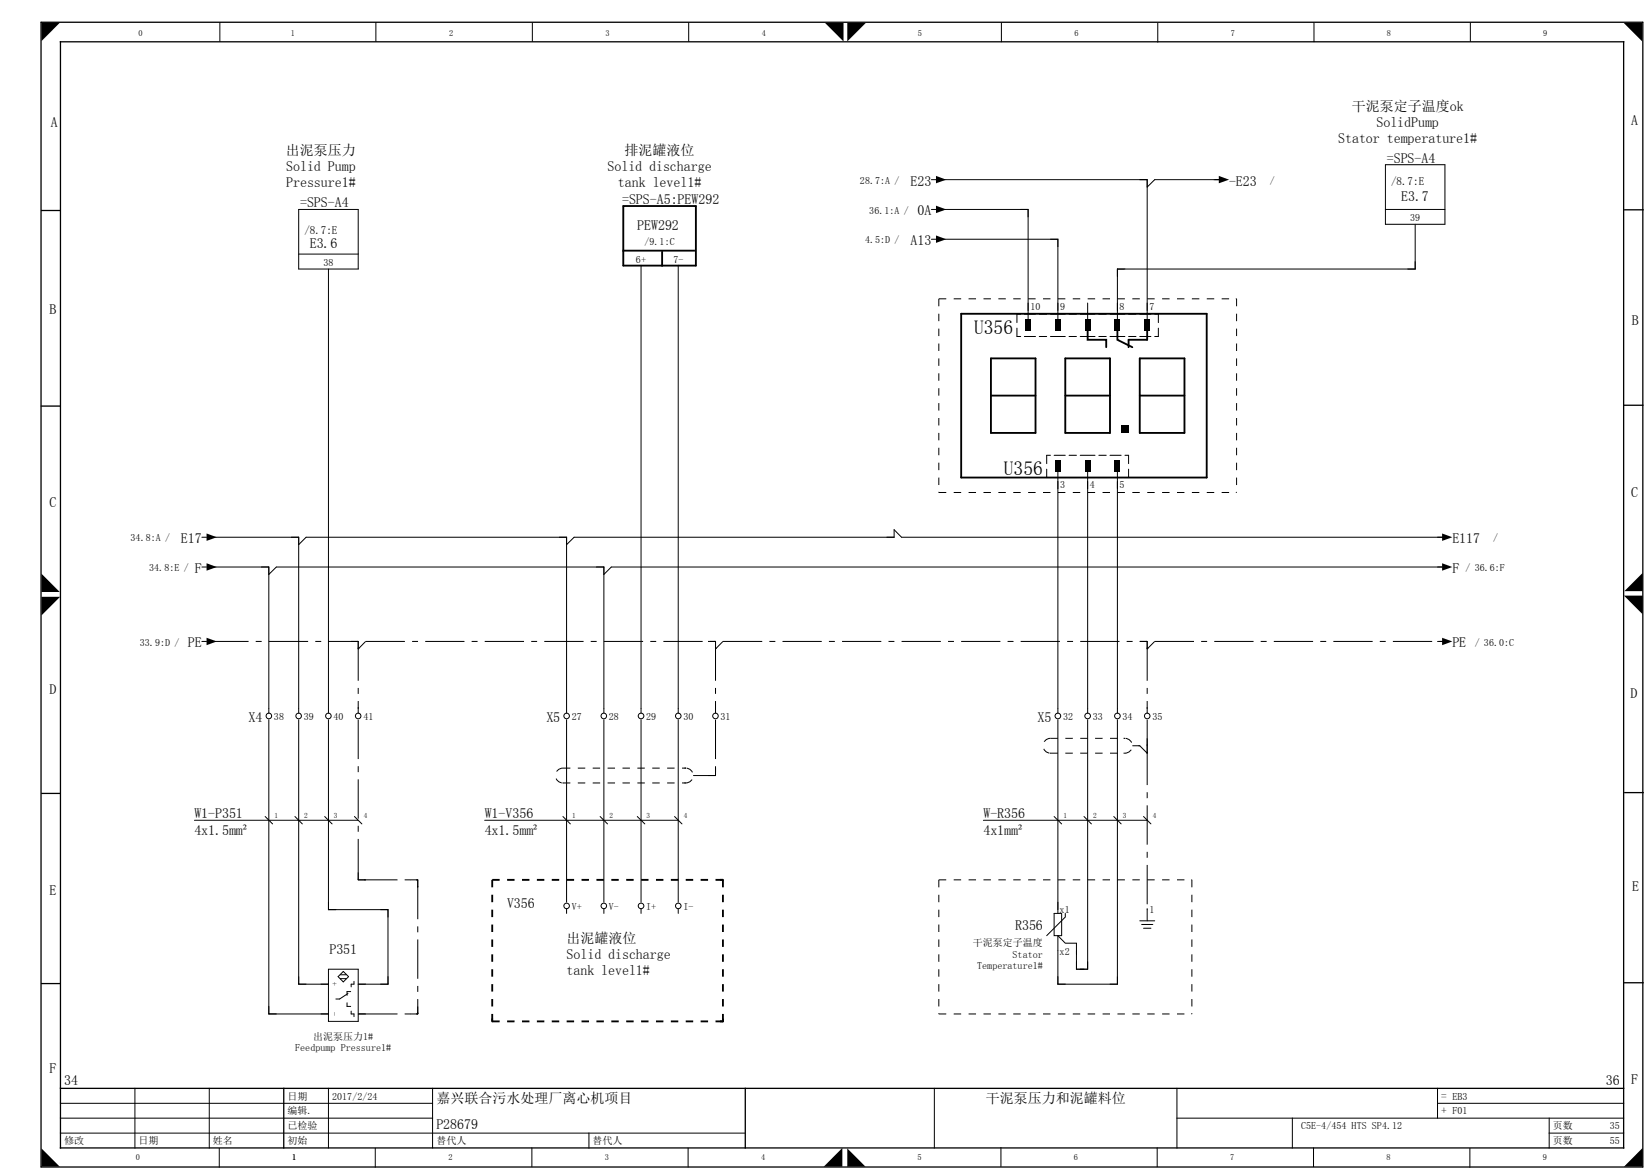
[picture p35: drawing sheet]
<svg xmlns="http://www.w3.org/2000/svg" width="297mm" height="210mm" viewBox="0 0 297 210" stroke-linecap="round" stroke-linejoin="round" font-family="sans-serif">
<defs><g id="words">
<g font-size="3.5">
<text x="175.3" y="60">U356</text>
<text x="180.6" y="85.3">U356</text>
</g>
<g font-size="2.5">
<text x="9.1" y="22.8">A</text>
<text x="243.2" y="19.9">干泥泵定子温度ok</text>
<text x="247.6" y="22.8">SolidPump</text>
<text x="293.5" y="22.5">A</text>
<text x="51.5" y="27.9">出泥泵压力</text>
<text x="112.4" y="27.9">排泥罐液位</text>
<text x="240.8" y="25.6">Stator temperature1#</text>
<text x="249.5" y="29.3">=SPS-A4</text>
<text x="51.5" y="30.8">Solid Pump</text>
<text x="51.5" y="33.7">Pressure1#</text>
<text x="109.3" y="30.7">Solid discharge</text>
<text x="111.2" y="33.6">tank level1#</text>
<text x="163.8" y="33.4">E23</text>
<text x="221.1" y="33.4">-E23</text>
<text x="54" y="37.3">=SPS-A4</text>
<text x="111.9" y="36.6">=SPS-A5:PEW292</text>
<text x="114.7" y="41.3">PEW292</text>
<text x="165.1" y="38.7">0A</text>
<text x="252.1" y="36">E3.7</text>
<text x="55.7" y="44.7">E3.6</text>
<text x="163.8" y="44.1">A13</text>
<text x="8.9" y="56.4">B</text>
<text x="293.6" y="58.4">B</text>
<text x="293.5" y="89.4">C</text>
<text x="8.9" y="91.2">C</text>
<text x="32.6" y="97.6">E17</text>
<text x="261.3" y="97.6">E117</text>
<text x="35" y="103">F</text>
<text x="261.3" y="103">F</text>
<text x="33.8" y="116.4">PE</text>
<text x="261.3" y="116.4">PE</text>
<text x="8.9" y="124.7">D</text>
<text x="293.3" y="125.5">D</text>
<text x="44.7" y="129.8">X4</text>
<text x="98.3" y="129.8">X5</text>
<text x="186.7" y="129.8">X5</text>
<text x="35" y="147.1">W1-P351</text>
<text x="87.2" y="147.1">W1-V356</text>
<text x="176.9" y="147.1">W-R356</text>
<text x="35" y="150.1">4x1.5mm²</text>
<text x="87.2" y="150.1">4x1.5mm²</text>
<text x="176.9" y="150.1">4x1mm²</text>
<text x="8.9" y="160.8">E</text>
<text x="293.6" y="160.2">E</text>
<text x="91.2" y="163.2">V356</text>
<text x="182.6" y="167.3">R356</text>
<text x="59.3" y="171.6">P351</text>
<text x="101.9" y="169.5">出泥罐液位</text>
<text x="101.9" y="172.4">Solid discharge</text>
<text x="101.9" y="175.2">tank level1#</text>
<text x="8.9" y="193">F</text>
<text x="11.5" y="195">34</text>
<text x="288.9" y="195">36</text>
<text x="293.5" y="194.8">F</text>
<text x="78.5" y="203">P28679</text>
<text x="78.5" y="198.3">嘉兴联合污水处理厂离心机项目</text>
<text x="177.4" y="198.3">干泥泵压力和泥罐料位</text>
</g>
<g font-size="2">
<text x="250.3" y="33.3">/8.7:E</text>
<text x="54.8" y="42">/8.7:E</text>
<text x="259.3" y="197.7">= EB3</text>
<text x="259.3" y="200.3">+ F01</text>
</g>
<g font-size="1.8">
<text x="154.7" y="33.1">28.7:A /</text>
<text x="228.5" y="33.1">/</text>
<text x="156.4" y="38.4">36.1:A /</text>
<text x="253.7" y="39.7">39</text>
<text x="58.2" y="47.8">38</text>
<text x="114.4" y="47.4">6+</text>
<text x="115.9" y="44.1">/9.1:C</text>
<text x="121.2" y="47.4">7-</text>
<text x="155.6" y="43.8">4.5:D /</text>
<text x="185.4" y="55.8">10</text>
<text x="190.7" y="55.8">9</text>
<text x="201.4" y="55.8">8</text>
<text x="206.8" y="55.8">7</text>
<text x="190.7" y="87.8">3</text>
<text x="196.1" y="87.8">4</text>
<text x="201.4" y="87.8">5</text>
<text x="23.5" y="97.3">34.8:A /</text>
<text x="268.7" y="97.3">/</text>
<text x="26.8" y="102.7">34.8:E /</text>
<text x="263.6" y="102.7">/ 36.6:F</text>
<text x="25.2" y="116.1">33.9:D /</text>
<text x="265.3" y="116.1">/ 36.0:C</text>
<text x="49.3" y="129.5">38</text>
<text x="54.6" y="129.5">39</text>
<text x="60" y="129.5">40</text>
<text x="65.4" y="129.5">41</text>
<text x="102.9" y="129.5">27</text>
<text x="109.6" y="129.5">28</text>
<text x="116.3" y="129.5">29</text>
<text x="123" y="129.5">30</text>
<text x="129.6" y="129.5">31</text>
<text x="191.3" y="129.5">32</text>
<text x="196.6" y="129.5">33</text>
<text x="202" y="129.5">34</text>
<text x="207.3" y="129.5">35</text>
<text x="102.9" y="163.6">V+</text>
<text x="109.6" y="163.6">V-</text>
<text x="116.3" y="163.6">I+</text>
<text x="123" y="163.6">I-</text>
<text x="190.6" y="164.1">x1</text>
<text x="206.8" y="164.2">1</text>
<text x="175" y="170.1">干泥泵定子温度</text>
<text x="182.2" y="172.2">Stator</text>
<text x="190.6" y="171.8">x2</text>
<text x="175.8" y="174.2">Temperature1#</text>
<text x="53.1" y="189">Feedpump Pressure1#</text>
<text x="56.3" y="187">出泥泵压力1#</text>
<text x="51.7" y="197.7">日期</text>
<text x="59.8" y="197.7">2017/2/24</text>
<text x="51.7" y="200.3">编辑.</text>
<text x="51.7" y="203">已检验</text>
<text x="234.1" y="203">C5E-4/454 HTS SP4.12</text>
<text x="279.4" y="203">页数</text>
<text x="289.6" y="203">35</text>
<text x="11.5" y="205.7">修改</text>
<text x="24.9" y="205.7">日期</text>
<text x="38.3" y="205.7">姓名</text>
<text x="51.7" y="205.7">初始</text>
<text x="78.5" y="205.7">替代人</text>
<text x="106.6" y="205.7">替代人</text>
<text x="279.4" y="205.7">页数</text>
<text x="289.6" y="205.7">55</text>
</g>
<g font-size="1.5">
<text x="24.9" y="6.5">0</text>
<text x="52.3" y="6.4">1</text>
<text x="80.8" y="6.4">2</text>
<text x="108.9" y="6.4">3</text>
<text x="137.1" y="6.4">4</text>
<text x="165.2" y="6.4">5</text>
<text x="193.3" y="6.4">6</text>
<text x="221.4" y="6.4">7</text>
<text x="249.5" y="6.4">8</text>
<text x="277.7" y="6.4">9</text>
<text x="60.7" y="177.3" transform="rotate(-90 60.7 177.3)">+</text>
<text x="60.7" y="182.6" transform="rotate(-90 60.7 182.6)">-</text>
<text x="24.5" y="208.6">0</text>
<text x="52.6" y="208.6">1</text>
<text x="80.7" y="208.6">2</text>
<text x="108.8" y="208.6">3</text>
<text x="136.9" y="208.6">4</text>
<text x="165.1" y="208.6">5</text>
<text x="193.2" y="208.6">6</text>
<text x="221.3" y="208.6">7</text>
<text x="249.4" y="208.6">8</text>
<text x="277.6" y="208.6">9</text>
</g>
<g font-size="1.3">
<text x="49.4" y="147.1">1</text>
<text x="54.7" y="147.1">2</text>
<text x="60.1" y="147.1">3</text>
<text x="65.4" y="147.1">4</text>
<text x="102.9" y="147.1">1</text>
<text x="109.6" y="147.1">2</text>
<text x="116.3" y="147.1">3</text>
<text x="123" y="147.1">4</text>
<text x="191.3" y="147.1">1</text>
<text x="196.7" y="147.1">2</text>
<text x="202" y="147.1">3</text>
<text x="207.4" y="147.1">4</text>
</g>
</g></defs>
<g fill="none" stroke="#000" stroke-width=".18">
<path d="M39.6 4v3.4M67.6 4v3.4M95.8 4.1v3.3M123.9 4.1v3.3M180.2 4.1v3.4M208.3 4.2v3.4M236.4 4.1v3.4M264.5 4.1v3.3M53.7 37.7h10.7v10.7h-10.7zM167.6 32.3h.8M167.6 37.7h.8M168.9 32.3h37.5v25.2"/>
<path d="M168.9 37.7h16.1v18.1M183.6 37.7h1.4v1.3M205.1 32.3h1.3v1.3l1.3-1.3h12.1M249.3 37.7h10.7M249.3 29.6h10.7v10.7h-10.7zM53.7 45.7h10.7M59.1 48.4v79.8M115.3 47.7v80.5M122 47.7v80.5M167.6 43h.8M168.9 43h21.4v12.8M183 59v1.5h.6"/>
<path d="M183.6 56.5h-.6v1.5M184.3 56.5h2M185 54.5v3M187 56.5h1.3M189 43h1.3v1.3M189 56.5h2.7M190.3 54.5v3M192.3 56.5h1.4M194.3 56.5h2.7M195.7 54.5v3M197.7 56.5h1.3M199.7 56.5h2.7"/>
<path d="M203 56.5h1.4M205.1 56.5h2M207.7 56.5h.7v1.5M208.4 59v1.5h-.7M254.6 40.3v8.1h-53.6v9.1M184.3 60.5h2M187 60.5h1.3M189 60.5h2.7M192.3 60.5h1.4M194.3 60.5h2.7M197.7 60.5h1.3M199.7 60.5h2.7"/>
<path d="M203 60.5h1.4M205.1 60.5h2M36.3 96.6h.9M37.7 96.6h16v31.6M52.4 96.6h1.3v1.3l1.4-1.3h46.8v31.6M100.6 96.6h1.3v1.3l1.4-1.3h57.6v-1.4l1.3 1.4h97.8M188.3 84.3v1.6h.7M189 81.9h-.7v1.5M189.7 81.9h2M189.7 85.9h2M190.3 84.9v43.3M192.3 81.9h1.4"/>
<path d="M192.3 85.9h1.4M194.3 85.9h2.7M194.3 81.9h2.7M195.7 84.9v43.3M197.7 81.9h1.3M197.7 85.9h1.3M199.7 81.9h2M199.7 85.9h2M201 84.9v43.3M202.4 81.9h.6v1.5M203 84.3v1.6h-.6M36.3 101.9h.9"/>
<path d="M36.3 115.3h.9M37.7 101.9h10.7v26.3M47 101.9h1.4v1.4l1.3-1.4h58.9v26.3M107.3 101.9h1.3v1.4l1.4-1.4h150M258.6 115.3h.9M48.4 129.4v52.9h10.7M53.7 129.4v47.5h5.4M59.1 129.4v34.1h10.7v13.4h-5.4M64.4 127.4v.8M101.9 129.4v32.8M108.6 129.4v32.8M115.3 129.4v32.8"/>
<path d="M122 129.4v32.8M128.7 127.4v.8M190.3 129.4v34.8M195.7 129.4v44.8h-2v-3.3M201 129.4v47.5h-10.7v-8.7l1.4 1.4h2v2M206.4 127.4v.8M35 147.5h29.4M47.7 146.8l1.3 1.3M53.1 146.8l1.3 1.3M58.4 146.8l1.4 1.3M63.8 146.8l1.3 1.3M87.2 147.5h34.8"/>
<path d="M101.3 146.8l1.3 1.3M108 146.8l1.3 1.3M114.7 146.8l1.3 1.3M121.4 146.8l1.3 1.3M176.9 147.5h29.5M189.7 146.8l1.3 1.3M195 146.8l1.4 1.3M200.4 146.8l1.3 1.3M205.7 146.8l1.4 1.3M53.7 175.6v1.3h1.4M59.1 162.2v1.3h1.3M59.1 174.2h5.3v9.4h-5.3z"/>
<path d="M61.2 175.2h1.2M61.2 175.9h1.2M61.8 174.6l.9 1-.9 .9-1-.9zM62.6 178.6l-1.5 1h-.7M63.1 178.3h-.7v.6M63.7 176.4v.5h-.5v.5M68.5 163.5h1.3v1.4M101.9 163.4v.8M108.6 163.4v.8M115.3 163.4v.8M122 163.4v.8M189.7 164.2h1.3v4h-1.3z"/>
<path d="M190.3 175.6v1.3h1.4M191.7 164.2v.7l-3.4 3.3M193.7 172.9v1.3h1.3M205.1 165.5h2.6M205.4 166.2h2M205.7 166.9h1.4M206.4 163.5v2M10.9 198.4h66.9M24.3 195.7v10.7M37.7 195.7v10.7M48.4 180.9v1.4h1.3M59.1 195.7v10.7"/>
<path d="M62.4 180.3v.6h.7M63.2 181.8v.5h.5v.5M64.4 182.3h1.4M77.8 195.7v10.7M168.1 195.7v10.7M211.7 195.7v10.7M258.6 198.4h33.5M258.6 195.7v5.3M10.9 203.7h123.2M10.9 201h66.9M39.5 206.5v3.3M67.5 206.5v3.3"/>
<path d="M95.7 206.4v3.3M106 203.7v2.7M123.8 206.4v3.4M180.1 206.3v3.4M208.2 206.4v3.3M211.7 201h80.4M232.5 201v5.4M236.3 206.4v3.3M264.5 206.5v3.3M278.7 203.7h13.4M278.7 201v5.4"/>
<circle cx="48.4" cy="128.7" r=".5"/>
<circle cx="53.7" cy="128.7" r=".5"/>
<circle cx="59.1" cy="128.7" r=".5"/>
<circle cx="64.4" cy="128.7" r=".5"/>
<circle cx="101.9" cy="128.7" r=".5"/>
<circle cx="108.6" cy="128.7" r=".5"/>
<circle cx="115.3" cy="128.7" r=".51"/>
<circle cx="122" cy="128.7" r=".5"/>
<circle cx="128.7" cy="128.7" r=".5"/>
<circle cx="190.3" cy="128.7" r=".51"/>
<circle cx="195.7" cy="128.7" r=".51"/>
<circle cx="201" cy="128.7" r=".51"/>
<circle cx="206.4" cy="128.7" r=".5"/>
<circle cx="101.9" cy="162.9" r=".5"/>
<circle cx="108.6" cy="162.9" r=".49"/>
<circle cx="115.3" cy="162.9" r=".5"/>
<circle cx="122" cy="162.9" r=".5"/>
</g>
<g fill="none" stroke="#000" stroke-width=".23">
<path d="M7.4 4h288.2v205.8h-288.2zM10.9 7.5h281.2v198.9h-281.2zM7.5 37.8h3.3M292.3 37.7h3.3M7.4 73h3.3M292.3 72.9h3.3M7.5 142.6h3.3M292.3 142.5h3.3M7.5 176.8h3.3M292.3 176.7h3.3M10.9 195.7h281.2M51.1 195.7v10.7"/>
<path d="M134.1 195.7v10.7"/>
</g>
<g fill="#000">
<path d="M7.5 4h3.3l-3.3 3.4zM148.4 4.1h3.4v3.4zM152.4 4.1h3.4l-3.4 3.4zM292.1 4.1h3.4v3.4zM168.4 37l1.8 .7-1.8 .6zM168.4 31.6l1.8 .7-1.8 .7zM219.3 31.6l1.8 .7-1.8 .7zM168.4 42.3l1.8 .7-1.8 .7zM184.5 57.5h1v2h-1zM189.8 57.5h1v2h-1zM195.2 57.5h1v2h-1zM200.6 57.5h.9v2h-.9z"/>
<path d="M205.9 57.5h1v2h-1zM222.3 53.7l.2 .1h-.2zM201.7 76.5h1.3v1.3h-1.3zM37.2 95.9l1.8 .7-1.8 .6zM168.8 88.4h.2l-.1 .2zM189.8 82.8h1v2.1h-1zM195.2 82.8h1v2.1h-1zM200.6 82.8h.9v2.1h-.9zM222.3 88.5l.2 .1h-.2zM222.4 88.4h.1v.2zM259.5 95.9l1.8 .7-1.8 .6zM7.5 103.1l3.2 3.3h-3.2z"/>
<path d="M7.5 107.3h3.3l-3.3 3.3zM37.2 101.3l1.8 .6-1.8 .7zM37.2 114.7l1.8 .6-1.8 .7zM64.2 115.2l.3 .1-.3 .1zM64.4 116.4h.1l-.1 .4zM64.6 116.4l.1 .1-.3 .3v-.1zM128.5 115.2l.3 .1-.3 .1zM128.6 116.4h.2l-.1 .4zM128.8 116.4l.2 .1-.3 .3-.1-.1zM206.1 115.2h.3l.1 .2h-.4zM206.3 116.4h.2l-.1 .4zM206.5 116.4l.1 .1-.2 .3v-.2z"/>
<path d="M259.5 101.3l1.8 .6-1.8 .7zM259.5 114.7l1.8 .6-1.8 .7zM259.7 115.2h.3v.2h-.3zM295.5 103v3.3h-3.3zM292.2 107.1h3.3v3.3zM64.4 127.1h.1l-.1 .4zM123.1 138l.4 .1-.4 .1zM123.3 138h.2l-.1 .2zM128.5 139.3l.3 .1-.3 .1zM128.6 139.2h.2l-.1 .3zM128.6 127.1h.2l-.1 .4zM188.9 135.3l.2 .2h-.2z"/>
<path d="M202.1 135.3h.3v.2h-.3zM202.1 132.7h.3v.1h-.3zM202.3 132.7h.2v.1zM204.8 134h.3v.1l-.3 .1zM206.3 135.2l.2 .3-.3-.2zM206.3 127.1h.2l-.1 .4zM206.3 133.8h.2v.3h-.2zM206.3 135.1h.2v.4l-.2-.1zM64.4 157.9h.1l-.1 .4zM65.5 158.1h.3v.1l-.3 .1zM74.9 158.1h.3v.1l-.3 .1zM75.1 159.3h.1v.3h-.1z"/>
<path d="M101.2 140.7l.1 .1h-.1zM123.1 140.7l.4 .1h-.4zM129.6 158h.5l.1 .2-.1 .1h-.5zM214.3 158.1l.2 .1h-.2zM206.3 163.3h.2v.3l-.2-.1zM74.9 182.2l.3 .1-.3 .1zM75.1 182h.1v.4zM88.4 183.1h.3v.5l-.1 .2-.2-.2zM129.6 183.5h.5l.1 .1-.1 .2h-.5zM129.9 183.1h.3v.5l-.1 .2-.2-.2zM168.8 182.1h.2l-.1 .2zM214.3 182.2l.2 .1h-.2z"/>
<path d="M214.4 182.1h.1v.2zM7.5 206.5l3.2 3.2h-3.2zM151.6 206.4v3.3h-3.4zM152.4 206.5l3.3 3.2h-3.3zM295.5 206.4v3.3h-3.3z"/>
</g>
<g fill="none" stroke="#000" stroke-width=".18" stroke-dasharray="7.1 1.3 1.1 1.3" stroke-linecap="butt">
<path d="M37.7 115.3h26.7M63.1 115.3h1.3M64.4 115.3v12.1M64.4 115.3v1.4M65.8 115.3h62.9M65.8 115.3l-1.4 1.4M127.4 115.3h1.3M128.7 115.3v12.1M128.7 115.3v1.4M130.1 115.3h76.3M130.1 115.3l-1.4 1.4M205.1 115.3h1.3"/>
<path d="M206.4 115.3v12.1M206.4 115.3v1.4M207.7 115.3h52.3M207.7 115.3l-1.3 1.4M64.4 129.4v28.8M124.7 139.4h4M127.4 139.4h1.3M128.7 129.4v10M128.7 138.1v1.3M203.7 134.1h1.4M205.1 134.1l1.3 1.3M206.4 134.1v29.4"/>
<path d="M206.4 129.4v4.7M206.4 132.7v2.7M64.4 158.2h10.8M64.4 156.8v1.4M64.4 158.2h1.4M73.8 158.2h1.4M75.2 158.2v24.1M75.2 158.2v1.3M64.4 182.3h10.8M73.8 182.3h1.4M75.2 180.9v1.4"/>
</g>
<g fill="none" stroke="#000" stroke-width=".33">
<path d="M112.1 37h13.1v10.8h-13.1zM112.1 45.1h12.8M119.1 45.3v2.5M172.9 56.4h44.2v29.5h-44.2zM195.7 59.5v1.6h3.3v1.3M201 59.5v1.6l2.7 1.3M206.4 59.5v1.6h-3.4v1.3M178.3 64.4h8v13.4h-8zM178.3 71.1h8M191.7 64.4h8v13.4h-8zM191.7 71.1h8M205.1 64.4h8v13.4h-8z"/>
<path d="M205.1 71.1h8"/>
</g>
<path d="M88.6 158.2h41.5M88.6 158.2v25.4M130.1 158.2v25.4M88.6 183.6h41.5" fill="none" stroke="#000" stroke-width=".33" stroke-dasharray="1.3 1.3" stroke-linecap="butt"/>
<g fill="none" stroke="#000" stroke-width=".18" stroke-dasharray="1.3 1.3" stroke-linecap="butt">
<path d="M168.9 53.7h53.6M168.9 53.7v34.8M222.5 53.7v34.8M168.9 88.5h53.6M101.3 138.1h22.1M101.3 138.1a1.33 1.33 0 0 0-1.4 1.3 1.33 1.33 0 0 0 1.4 1.4M189 135.4h13.4M189 132.7h13.4M189 132.7a1.33 1.33 0 0 0-1.3 1.4 1.33 1.33 0 0 0 1.3 1.3M202.4 135.4a1.33 1.33 0 0 0 1.3-1.3 1.33 1.33 0 0 0-1.3-1.4M101.3 140.8h22.1M123.4 140.8a1.33 1.33 0 0 0 1.3-1.4 1.33 1.33 0 0 0-1.3-1.3"/>
<path d="M168.9 158.2h45.5M168.9 158.2v24.1M214.4 158.2v24.1M168.9 182.3h45.5"/>
</g>
<use href="#words"/>
</svg>
